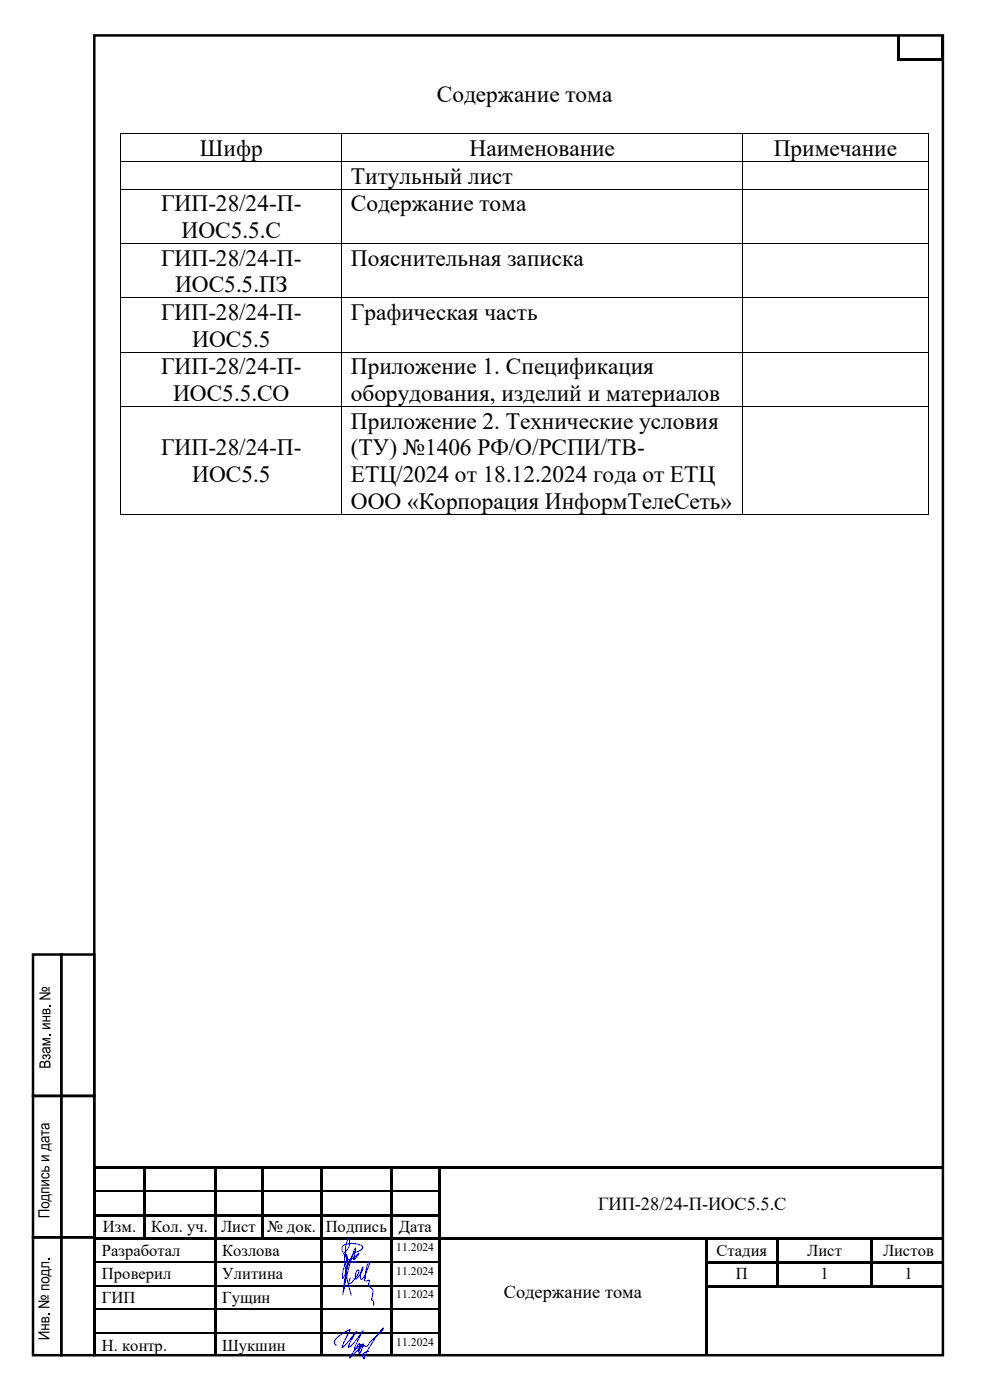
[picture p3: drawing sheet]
<svg xmlns="http://www.w3.org/2000/svg" width="210mm" height="297mm" viewBox="0 0 210 297" stroke-linecap="round" stroke-linejoin="round" font-family="sans-serif">
<defs><g id="words">
<g font-size="5">
<text x="92.7" y="21.6">Содержание тома</text>
<text x="42.4" y="33.1">Шифр</text>
<text x="99.6" y="33.1">Наименование</text>
<text x="164.1" y="33.1">Примечание</text>
<text x="74.4" y="39">Титульный лист</text>
<text x="34.2" y="44.8">ГИП-28/24-П-</text>
<text x="74.4" y="44.8">Содержание тома</text>
<text x="38.5" y="50.5">ИОС5.5.С</text>
<text x="34.2" y="56.3">ГИП-28/24-П-</text>
<text x="74.4" y="56.3">Пояснительная записка</text>
<text x="37.1" y="62.1">ИОС5.5.ПЗ</text>
<text x="34.2" y="67.9">ГИП-28/24-П-</text>
<text x="74.4" y="67.9">Графическая часть</text>
<text x="40.8" y="73.6">ИОС5.5</text>
<text x="34.2" y="79.4">ГИП-28/24-П-</text>
<text x="74.4" y="79.4">Приложение 1. Спецификация</text>
<text x="36.7" y="85.1">ИОС5.5.СО</text>
<text x="74.4" y="85.1">оборудования, изделий и материалов</text>
<text x="74.4" y="91">Приложение 2. Технические условия</text>
<text x="34.2" y="96.6">ГИП-28/24-П-</text>
<text x="74.4" y="96.6">(ТУ) №1406 РФ/О/РСПИ/ТВ-</text>
<text x="40.8" y="102.3">ИОС5.5</text>
<text x="74.4" y="102.3">ЕТЦ/2024 от 18.12.2024 года от ЕТЦ</text>
<text x="74.4" y="108">ООО «Корпорация ИнформТелеСеть»</text>
</g>
<g font-size="3.9">
<text x="126.9" y="256.7">ГИП-28/24-П-ИОС5.5.С</text>
<text x="106.9" y="275.4">Содержание тома</text>
</g>
<g font-size="3.5">
<text x="21.8" y="261.4">Изм.</text>
<text x="32.1" y="261.4">Кол. уч.</text>
<text x="46.9" y="261.4">Лист</text>
<text x="56.6" y="261.4">№ док.</text>
<text x="69.1" y="261.4">Подпись</text>
<text x="84.6" y="261.4">Дата</text>
<text x="21.6" y="266.4">Разработал</text>
<text x="47.1" y="266.4">Козлова</text>
<text x="152" y="266.4">Стадия</text>
<text x="171.2" y="266.4">Лист</text>
<text x="187.3" y="266.4">Листов</text>
<text x="21.6" y="271.4">Проверил</text>
<text x="47.1" y="271.4">Улитина</text>
<text x="156.1" y="271.4">П</text>
<text x="174" y="271.4">1</text>
<text x="191.9" y="271.4">1</text>
<text x="21.6" y="276.5">ГИП</text>
<text x="47.1" y="276.5">Гущин</text>
<text x="21.6" y="286.6">Н. контр.</text>
<text x="47.1" y="286.6">Шукшин</text>
</g>
<g font-size="2.5">
<text x="84.1" y="265.4">11.2024</text>
<text x="84.1" y="270.5">11.2024</text>
<text x="84.1" y="275.5">11.2024</text>
<text x="84.1" y="285.5">11.2024</text>
</g>
</g></defs>
<g fill="#000">
<path d="M190.2 7.5h.6v4.9h-.6z" fill-rule="evenodd"/>
<path d="M190.2 12.4h.6v.5h-.6z" fill-rule="evenodd"/>
<path d="M190.2 12.4h.6v.5h-.6z" fill-rule="evenodd"/>
<path d="M190.8 12.4h9v.5h-9z" fill-rule="evenodd"/>
<path d="M199.8 7.5h.5v4.9h-.5z" fill-rule="evenodd"/>
<path d="M199.8 12.4h.5v.5h-.5z" fill-rule="evenodd"/>
<path d="M199.8 12.4h.5v.5h-.5z" fill-rule="evenodd"/>
<path d="M19.9 248.1h.5v4.5h-.5z" fill-rule="evenodd"/>
<path d="M19.9 252.6h.5v.5h-.5z" fill-rule="evenodd"/>
<path d="M19.9 253.1h.5v4.5h-.5z" fill-rule="evenodd"/>
<path d="M19.9 257.6h.5v.5h-.5z" fill-rule="evenodd"/>
<path d="M20.4 257.6h10v.5h-10z" fill-rule="evenodd"/>
<path d="M30.4 248.1h.5v4.5h-.5z" fill-rule="evenodd"/>
<path d="M30.4 252.6h.5v.5h-.5z" fill-rule="evenodd"/>
<path d="M30.4 253.1h.5v4.5h-.5z" fill-rule="evenodd"/>
<path d="M30.4 257.6h.5v.5h-.5z" fill-rule="evenodd"/>
<path d="M30.9 257.6h14.5v.5h-14.5z" fill-rule="evenodd"/>
<path d="M45.4 248.1h.5v4.5h-.5z" fill-rule="evenodd"/>
<path d="M45.4 252.6h.5v.5h-.5z" fill-rule="evenodd"/>
<path d="M45.4 253.1h.5v4.5h-.5z" fill-rule="evenodd"/>
<path d="M45.4 257.6h.5v.5h-.5z" fill-rule="evenodd"/>
<path d="M45.9 257.6h9.5v.5h-9.5z" fill-rule="evenodd"/>
<path d="M55.4 248.1h.5v4.5h-.5z" fill-rule="evenodd"/>
<path d="M55.4 252.6h.5v.5h-.5z" fill-rule="evenodd"/>
<path d="M55.4 253.1h.5v4.5h-.5z" fill-rule="evenodd"/>
<path d="M55.4 257.6h.5v.5h-.5z" fill-rule="evenodd"/>
<path d="M55.9 257.6h12v.5h-12z" fill-rule="evenodd"/>
<path d="M67.9 248.1h.5v4.5h-.5z" fill-rule="evenodd"/>
<path d="M67.9 252.6h.5v.5h-.5z" fill-rule="evenodd"/>
<path d="M67.9 253.1h.5v4.5h-.5z" fill-rule="evenodd"/>
<path d="M67.9 257.6h.5v.5h-.5z" fill-rule="evenodd"/>
<path d="M68.4 257.6h14.5v.5h-14.5z" fill-rule="evenodd"/>
<path d="M82.9 248.1h.5v4.5h-.5z" fill-rule="evenodd"/>
<path d="M82.9 252.6h.5v.5h-.5z" fill-rule="evenodd"/>
<path d="M82.9 253.1h.5v4.5h-.5z" fill-rule="evenodd"/>
<path d="M82.9 257.6h.5v.5h-.5z" fill-rule="evenodd"/>
<path d="M83.4 257.6h9.5v.5h-9.5z" fill-rule="evenodd"/>
<path d="M92.9 248.1h.5v4.5h-.5z" fill-rule="evenodd"/>
<path d="M92.9 252.6h.5v.5h-.5z" fill-rule="evenodd"/>
<path d="M92.9 253.1h.5v4.5h-.5z" fill-rule="evenodd"/>
<path d="M92.9 257.6h.5v.5h-.5z" fill-rule="evenodd"/>
<path d="M19.9 258.1h.5v4.5h-.5z" fill-rule="evenodd"/>
<path d="M19.9 262.6h.5v.5h-.5z" fill-rule="evenodd"/>
<path d="M19.9 263.1h.5v4.5h-.5z" fill-rule="evenodd"/>
<path d="M19.9 267.6h.5v.6h-.5z" fill-rule="evenodd"/>
<path d="M19.9 268.2h.5v4.5h-.5z" fill-rule="evenodd"/>
<path d="M19.9 272.7h.5v.5h-.5z" fill-rule="evenodd"/>
<path d="M19.9 273.2h.5v4.5h-.5z" fill-rule="evenodd"/>
<path d="M19.9 277.7h.5v.6h-.5z" fill-rule="evenodd"/>
<path d="M20.4 262.6h10v.5h-10z" fill-rule="evenodd"/>
<path d="M30.4 258.1h.5v4.5h-.5z" fill-rule="evenodd"/>
<path d="M30.4 262.6h.5v.5h-.5z" fill-rule="evenodd"/>
<path d="M30.9 262.6h14.5v.5h-14.5z" fill-rule="evenodd"/>
<path d="M45.4 258.1h.5v4.5h-.5z" fill-rule="evenodd"/>
<path d="M45.4 262.6h.5v.5h-.5z" fill-rule="evenodd"/>
<path d="M45.4 263.1h.5v4.5h-.5z" fill-rule="evenodd"/>
<path d="M45.4 267.6h.5v.6h-.5z" fill-rule="evenodd"/>
<path d="M45.4 268.2h.5v4.5h-.5z" fill-rule="evenodd"/>
<path d="M45.4 272.7h.5v.5h-.5z" fill-rule="evenodd"/>
<path d="M45.4 273.2h.5v4.5h-.5z" fill-rule="evenodd"/>
<path d="M45.4 277.7h.5v.6h-.5z" fill-rule="evenodd"/>
<path d="M45.9 262.6h9.5v.5h-9.5z" fill-rule="evenodd"/>
<path d="M55.4 258.1h.5v4.5h-.5z" fill-rule="evenodd"/>
<path d="M55.4 262.6h.5v.5h-.5z" fill-rule="evenodd"/>
<path d="M55.9 262.6h12v.5h-12z" fill-rule="evenodd"/>
<path d="M67.9 258.1h.5v4.5h-.5z" fill-rule="evenodd"/>
<path d="M67.9 262.6h.5v.5h-.5z" fill-rule="evenodd"/>
<path d="M67.9 263.1h.5v4.5h-.5z" fill-rule="evenodd"/>
<path d="M67.9 267.6h.5v.6h-.5z" fill-rule="evenodd"/>
<path d="M67.9 268.2h.5v4.5h-.5z" fill-rule="evenodd"/>
<path d="M67.9 272.7h.5v.5h-.5z" fill-rule="evenodd"/>
<path d="M67.9 273.2h.5v4.5h-.5z" fill-rule="evenodd"/>
<path d="M67.9 277.7h.5v.6h-.5z" fill-rule="evenodd"/>
<path d="M68.4 262.6h14.5v.5h-14.5z" fill-rule="evenodd"/>
<path d="M82.9 258.1h.5v4.5h-.5z" fill-rule="evenodd"/>
<path d="M82.9 262.6h.5v.5h-.5z" fill-rule="evenodd"/>
<path d="M82.9 263.1h.5v4.5h-.5z" fill-rule="evenodd"/>
<path d="M82.9 267.6h.5v.6h-.5z" fill-rule="evenodd"/>
<path d="M82.9 268.2h.5v4.5h-.5z" fill-rule="evenodd"/>
<path d="M82.9 272.7h.5v.5h-.5z" fill-rule="evenodd"/>
<path d="M82.9 273.2h.5v4.5h-.5z" fill-rule="evenodd"/>
<path d="M82.9 277.7h.5v.6h-.5z" fill-rule="evenodd"/>
<path d="M83.4 262.6h9.5v.5h-9.5z" fill-rule="evenodd"/>
<path d="M92.9 258.1h.5v4.5h-.5z" fill-rule="evenodd"/>
<path d="M92.9 262.6h.5v.5h-.5z" fill-rule="evenodd"/>
<path d="M92.9 263.1h.5v4.5h-.5z" fill-rule="evenodd"/>
<path d="M92.9 267.6h.5v.6h-.5z" fill-rule="evenodd"/>
<path d="M92.9 268.2h.5v4.5h-.5z" fill-rule="evenodd"/>
<path d="M92.9 272.7h.5v.5h-.5z" fill-rule="evenodd"/>
<path d="M92.9 273.2h.5v4.5h-.5z" fill-rule="evenodd"/>
<path d="M92.9 277.7h.5v.6h-.5z" fill-rule="evenodd"/>
<path d="M93.4 262.6h56.3v.5h-56.3z" fill-rule="evenodd"/>
<path d="M149.7 262.6h.5v.5h-.5z" fill-rule="evenodd"/>
<path d="M149.7 263.1h.5v4.5h-.5z" fill-rule="evenodd"/>
<path d="M149.7 267.6h.5v.6h-.5z" fill-rule="evenodd"/>
<path d="M149.7 268.2h.5v4.5h-.5z" fill-rule="evenodd"/>
<path d="M149.7 272.7h.5v.5h-.5z" fill-rule="evenodd"/>
<path d="M149.7 273.2h.5v4.5h-.5z" fill-rule="evenodd"/>
<path d="M149.7 277.7h.5v.6h-.5z" fill-rule="evenodd"/>
<path d="M150.2 262.6h14.5v.5h-14.5z" fill-rule="evenodd"/>
<path d="M150.2 267.6h14.5v.5h-14.5z" fill-rule="evenodd"/>
<path d="M150.2 272.7h14.5v.5h-14.5z" fill-rule="evenodd"/>
<path d="M164.7 262.6h.5v.5h-.5z" fill-rule="evenodd"/>
<path d="M164.7 263.1h.5v4.5h-.5z" fill-rule="evenodd"/>
<path d="M164.7 267.6h.5v.6h-.5z" fill-rule="evenodd"/>
<path d="M164.7 268.2h.5v4.5h-.5z" fill-rule="evenodd"/>
<path d="M164.7 272.7h.5v.5h-.5z" fill-rule="evenodd"/>
<path d="M165.2 262.6h19.5v.5h-19.5z" fill-rule="evenodd"/>
<path d="M165.2 267.6h19.5v.5h-19.5z" fill-rule="evenodd"/>
<path d="M165.2 272.7h19.5v.5h-19.5z" fill-rule="evenodd"/>
<path d="M184.7 262.6h.5v.5h-.5z" fill-rule="evenodd"/>
<path d="M184.7 263.1h.5v4.5h-.5z" fill-rule="evenodd"/>
<path d="M184.7 267.6h.5v.6h-.5z" fill-rule="evenodd"/>
<path d="M184.7 268.2h.5v4.5h-.5z" fill-rule="evenodd"/>
<path d="M184.7 272.7h.5v.5h-.5z" fill-rule="evenodd"/>
<path d="M19.9 278.3h.5v4.4h-.5z" fill-rule="evenodd"/>
<path d="M19.9 282.7h.5v.6h-.5z" fill-rule="evenodd"/>
<path d="M45.4 278.3h.5v4.4h-.5z" fill-rule="evenodd"/>
<path d="M45.4 282.7h.5v.6h-.5z" fill-rule="evenodd"/>
<path d="M67.9 278.3h.5v4.4h-.5z" fill-rule="evenodd"/>
<path d="M67.9 282.7h.5v.6h-.5z" fill-rule="evenodd"/>
<path d="M82.9 278.3h.5v4.4h-.5z" fill-rule="evenodd"/>
<path d="M82.9 282.7h.5v.6h-.5z" fill-rule="evenodd"/>
<path d="M92.9 278.3h.5v4.4h-.5z" fill-rule="evenodd"/>
<path d="M92.9 282.7h.5v.6h-.5z" fill-rule="evenodd"/>
<path d="M149.7 278.3h.5v4.4h-.5z" fill-rule="evenodd"/>
<path d="M149.7 282.7h.5v.6h-.5z" fill-rule="evenodd"/>
</g>
<g fill="#000">
<path d="M25.5 28.3h.2v.2h-.2zM25.5 34.2h.2v.1h-.2zM72.4 28.3h.2v.2h-.2zM72.4 34.2h.2v.1h-.2zM157.4 28.3h.2v.2h-.2zM157.4 34.2h.2v.1h-.2zM196.9 28.3h.2v.2h-.2zM196.9 34.2h.2v.1h-.2zM25.5 40h.2v.2h-.2zM25.5 51.6h.2v.1h-.2zM72.4 40h.2v.2h-.2zM72.4 51.6h.2v.1h-.2z"/>
<path d="M157.4 40h.2v.2h-.2zM157.4 51.6h.2v.1h-.2zM196.9 40h.2v.2h-.2zM196.9 51.6h.2v.1h-.2zM25.5 63.1h.2v.2h-.2zM25.5 74.6h.2v.2h-.2zM72.4 63.1h.2v.2h-.2zM72.4 74.6h.2v.2h-.2zM157.4 63.1h.2v.2h-.2zM157.4 74.6h.2v.2h-.2zM196.9 63.1h.2v.2h-.2zM196.9 74.6h.2v.2h-.2z"/>
<path d="M25.5 86.2h.2v.2h-.2zM72.4 86.2h.2v.2h-.2zM157.4 86.2h.2v.2h-.2zM196.9 86.2h.2v.2h-.2zM25.5 109.1h.2v.2h-.2zM72.4 109.1h.2v.2h-.2zM157.4 109.1h.2v.2h-.2zM196.9 109.1h.2v.2h-.2zM9 215.6h1.7v.2h-.8v.7h.8v.2h-1.7v-.2h.7v-.7h-.7zM9 217.1h1.7v.3h-1.3l1.3 .7v.2h-1.7v-.2h1.3l-1.3-.7zM10.4 213.3h.3v.3h-.3zM10.4 219.5h.3v.3h-.3z"/>
<path d="M9 220.3h1.7v.2h-1.4l1.4 .4v.3l-1.4 .4h1.4v.2h-1.7v-.4l1.4-.3-1.4-.5zM9.1 223.9l.4-.2 .3 .2a.55 .55 0 0 1 .9 .1 .55 .55 0 0 1-.5 .8v-.2a.32 .32 0 0 0 .3-.3 .32 .32 0 0 0-.3-.3 .32 .32 0 0 0-.3 .4h-.2v-.2a.27 .27 0 0 0-.3-.2 .27 .27 0 0 0-.2 .3 .27 .27 0 0 0 .3 .2l-.1 .3-.4-.3v-.4zM8.1 256.7h2.4v.2h-2.1v1.1h2.1v.3h-2.4zM8.8 239.8h.2v.4h1.5v.3h-1.5v.5h-.2zM8.8 245.1h1.7v.3h-1.3l1.3 .7v.2h-1.7v-.2h1.3l-1.3-.7zM8.8 250.4h1.7v.2h-1.3l1.3 .7v.3h-1.7v-.3h1.3l-1.3-.6zM8.8 252h1.7v.2h-1.5v.7h1.5v.2h-1.7zM8.9 249l.4-.2v.3a.41 .41 0 0 0-.3 .5 .41 .41 0 0 0 .6 .2 .42 .42 0 0 0 .7-.2 .42 .42 0 0 0-.4-.5v-.3a.66 .66 0 0 1 .6 .8 .66 .66 0 0 1-.9 .5l-.4-.1-.4-.2-.1-.4zM19.9 247.5h.5v.6h-.5zM19.9 247.5h.5v.5h-.5zM20.4 247.5h10v.5h-10zM30.4 248l.5 .1z"/>
<path d="M30.4 247.5h.5v.5h-.5zM30.9 247.5h14.5v.5h-14.5zM45.4 248l.5 .1zM45.4 247.5h.5v.5h-.5zM45.9 247.5h9.5v.5h-9.5zM55.4 248l.5 .1zM55.4 247.5h.5v.5h-.5zM55.9 247.5h12v.5h-12zM67.9 248l.5 .1zM67.9 247.5h.5v.5h-.5zM68.4 247.5h14.5v.5h-14.5zM82.9 248l.5 .1z"/>
<path d="M82.9 247.5h.5v.5h-.5zM83.4 247.5h9.5v.5h-9.5zM92.9 248l.5 .1zM92.9 247.5h.5v.5h-.5zM93.4 247.5h106.7v.5h-106.7zM8.8 272.6h1.7v.2h-1.5v.7h1.5v.2h-1.7zM10.2 278.7h.3v.3h-.3zM10.2 267h.3v.3h-.3zM8.8 267.8h1.7v.2h-1.5v.7h1.3l.2 .5h-.3v-.3h-1.4zM149.7 263.1h.5zM164.7 263.1h.5zM184.7 263.1h.5z"/>
<path d="M185.2 262.6h14.9v.5h-14.9zM185.2 267.6h14.9v.5h-14.9zM185.2 272.7h14.9v.5h-14.9zM8.1 282.6h2.4v.2h-1.9l1.9 1.1v.3h-2.4v-.3h1.9l-1.9-1.1zM8.8 281h1.7v.2h-.8v.7h.8v.3h-1.7v-.3h.7v-.7h-.7zM19.9 283.3h.5v4.2h-.5zM45.4 283.3h.5v4.2h-.5zM67.9 283.3h.5v4.2h-.5zM82.9 283.3h.5v4.2h-.5zM92.9 283.3h.5v4.2h-.5zM149.7 283.3h.5v4.2h-.5z"/>
<path d="M8.4 210.6h2.3v.2l-1.8 1h1.8v.3h-2.3v-.3l1.8-1h-1.8zM8.9 209.6a.6 .6 0 0 1 .9-.2 .6 .6 0 0 1 .1 .8l-.2 .2a.57 .57 0 0 1-.7-.1 .57 .57 0 0 1-.1-.7zM9.1 209.8a.35 .35 0 0 0 .4 .4 .35 .35 0 0 0 .3-.5zM10.3 209.4h.2v1h-.2z"/>
<path d="M9.1 214.2a.47 .47 0 0 1 .7 0 .47 .47 0 0 1 .6-.2 .47 .47 0 0 1 .3 .5v.7h-1.7zM10 214.3v.6h.5v-.3a.27 .27 0 0 0-.1-.3 .27 .27 0 0 0-.4 0zM9.3 214.4l-.1 .5h.5v-.2a.27 .27 0 0 0-.1-.3 .27 .27 0 0 0-.3 0z"/>
<path d="M8.5 225.3a.6 .6 0 0 1 1 .1 .66 .66 0 0 1 .7-.3 .66 .66 0 0 1 .5 .7v.8h-2.3v-1zM9.7 225.4l-.1 .9h.8v-.5a.41 .41 0 0 0-.2-.5 .41 .41 0 0 0-.5 .1zM8.7 225.5l-.1 .8h.7v-.5a.37 .37 0 0 0-.1-.4 .37 .37 0 0 0-.5 .1z"/>
<path d="M8.9 238.5l1.6-.2v.3h-.2a.54 .54 0 0 1 0 1 .54 .54 0 0 1-.8-.5l-.2-.5a.37 .37 0 0 0-.3 .4 .37 .37 0 0 0 .3 .4v.2a.68 .68 0 0 1-.4-1.1zM9.6 238.6a.6 .6 0 0 0 .4 .8 .43 .43 0 0 0 .2-.6 .43 .43 0 0 0-.6-.2z"/>
<path d="M9.1 222.3l1.6-.2v.3h-.2a.54 .54 0 0 1 0 1 .54 .54 0 0 1-.8-.5l-.1-.4-.3 .1-.1 .4 .3 .2v.2a.68 .68 0 0 1-.4-1.1zM9.8 222.5a.6 .6 0 0 0 .4 .7l.2-.1a.47 .47 0 0 0 0-.5 .47 .47 0 0 0-.6-.1z"/>
<path d="M8.8 248.4h.6a.62 .62 0 0 1 .1-.8 .62 .62 0 0 1 .7-.1l.3 .3v.8h-1.7zM9.8 247.7l-.1 .7h.5v-.3a.31 .31 0 0 0-.1-.4 .31 .31 0 0 0-.3 0z"/>
<path d="M8.9 255.3a.86 .86 0 0 1 1.1-.3 .86 .86 0 0 1 .4 1.1 .89 .89 0 0 1-1.1 .3 .89 .89 0 0 1-.5-1zM9.1 255.4a.5 .5 0 0 0 .1 .7 .5 .5 0 0 0 .6 0 .45 .45 0 0 0 .5-.5 .45 .45 0 0 0-.7-.3z"/>
<path d="M8.9 241.2l1.6-.1v.2l-.2 .1a.54 .54 0 0 1 0 .9 .54 .54 0 0 1-.8-.5l-.2-.4a.37 .37 0 0 0-.3 .4 .37 .37 0 0 0 .3 .3v.3a.68 .68 0 0 1-.4-1.2zM9.6 241.4a.6 .6 0 0 0 .4 .8 .43 .43 0 0 0 .2-.6 .43 .43 0 0 0-.6-.2z"/>
<path d="M8.8 242.8l2.2-.2v.2h-.5v1.2h.5v.2h-.8a1.74 1.74 0 0 0-1.4-.4zM9 243v.6l1.2 .2v-.8z"/>
<path d="M8.8 253.5l2.2-.1v.2h-.5v1.1h.5v.3h-.8a1.74 1.74 0 0 0-1.4-.4zM9 253.8v.6l1.2 .2v-.8z"/>
<path d="M8.1 276h2.4v.3l-1.8 .9h1.8v.3h-2.4v-.3l1.9-1h-1.9zM8.7 275a.6 .6 0 0 1 .8-.2 .6 .6 0 0 1 .2 .9l-.2 .1a.57 .57 0 0 1-.7-.1 .57 .57 0 0 1-.1-.7zM8.9 275.2a.35 .35 0 0 0 .3 .4 .35 .35 0 0 0 .4-.5zM10.1 274.8h.2v1h-.2z"/>
<path d="M9 271.1a.86 .86 0 0 1 1-.2 .86 .86 0 0 1 .5 1 .86 .86 0 0 1-1.2 .4 .86 .86 0 0 1-.4-1.1zM9.1 271.4a.5 .5 0 0 0 .1 .6 .5 .5 0 0 0 .6 0 .45 .45 0 0 0 .5-.5 .45 .45 0 0 0-.7-.3z"/>
<path d="M8.8 269.5h1.4v-.2h.8v.2h-.5v1.2h.5v.2h-.8a1.47 1.47 0 0 0-1.4-.4zM9 269.7v.6l1.2 .2v-.8z"/>
<path d="M8.9 279.6a.47 .47 0 0 1 .7 0 .47 .47 0 0 1 .6-.2 .47 .47 0 0 1 .3 .5v.7h-1.7zM9.8 279.7l-.1 .7h.5v-.7zM9.1 279.8l-.1 .6h.5v-.3a.27 .27 0 0 0-.1-.3 .27 .27 0 0 0-.3 0z"/>
</g>
<g fill="none" stroke="#000" stroke-width=".25">
<path d="M20.4 252.7h10M30.9 252.7h14.5M45.9 252.7h9.5M55.9 252.7h12M68.4 252.7h14.5M83.4 252.7h9.5M20.4 267.8h25M20.4 272.8h25M20.4 277.8h25M45.9 267.8h22M45.9 272.8h22M45.9 277.8h22"/>
<path d="M68.4 267.8h14.5M68.4 272.8h14.5M68.4 277.8h14.5M83.4 267.8h9.5M83.4 272.8h9.5M83.4 277.8h9.5M20.4 282.8h25M45.9 282.8h22M68.4 282.8h14.5M83.4 282.8h9.5"/>
</g>
<path d="M20 7.5h180v280h-180zM7 202.5h6v30h-6zM13 202.5h7v30h-7zM7 232.5h6v30h-6zM13 232.5h7v30h-7zM7 262.5h6v25h-6zM13 262.5h7v25h-7z" fill="none" stroke="#000" stroke-width=".53"/>
<path d="M72.8 274.7l.2-2.5 .6-2.8 .6-1.8 .9-1.9-1.2 3.8-1 4.5 .8-6.8-.1-.7-.3-.4a.35 .35 0 0 0-.2 .5l.4 4.2 1 4M74.3 271.1l-.2 .8v.5l.7-.5 1-1.3 .4-.8-.2-.3-.3 .2-.2 .3-.1 1.3h.2l.4-.4 .9-1.3 .1-.8-.6 1.9 .1 .7h.3l1-1.7 .6-2-.3 .2-.2 .6-.4 2.3-.1 .2 .1 .3-.2 .2 .2 .3 .8-.1-.1 1.1 .9 .8-.3 2.1 .4 .4 .1 .9" fill="none" stroke="#00c" stroke-width=".21"/>
<path d="M73 265.8l.8-.8 .3-.7 .1-.8-.3-.6-.4 .9-.2 1.4 .3 2.7v1.1l-.5 1.5-.4 .7 .1-1.5 .7-1.9 .3-.4 1.1-.5 1.2-.9-.6 .9-.4 .3 .3-2.4-.1 .2-.2 .6 .4 .1 1-.5 .5-.5-.5-.5-1.2-.3h-1.5l-1 .4-.2 .4v.5l.6 1.3 1.3 1.1 .5 .2 .7-.1M71.4 285.4a.82 .82 0 0 1-.5-.8 .82 .82 0 0 1 .5-.7l1.2-1 1.7-.8-1.4 2.9-.3 .8 .1 .1 .8-.8 2.1-2.7-1.4 2.5-.3 .8 .1 .2 .5-.3 .6-.7 1.9-2.6-1.6 3.2a.38 .38 0 0 0-.2 .4 .38 .38 0 0 0 .3 .3l.8-.7a.21 .21 0 0 0 0-.3 .21 .21 0 0 0-.3 0l-.2 .5-1.3 1.7-.3 .7 1.6-1.5 .9-1.2-.6 1.2h-.1l1.1-1.5-.2 .8-.6 1.3a1.05 1.05 0 0 1 .7-1.6h.4a.37 .37 0 0 0 .5 .1 .37 .37 0 0 0 .2-.3l.7-1 2-1.8a.68 .68 0 0 0 .5-.8l-.6 .6-1.4 2a13.1 13.1 0 0 0-2 3.8v.1a.77 .77 0 0 1-.4-.9 .77 .77 0 0 1 .8-.5l.5-.2" fill="none" stroke="#00f" stroke-width=".21"/>
<g fill="none" stroke="#000" stroke-width=".21">
<path d="M25.6 28.5v5.7M25.6 34.3v5.7M25.7 28.4h46.7M25.7 34.2h46.7M72.5 28.5v5.7M72.5 34.3v5.7M72.6 28.4h84.8M72.6 34.2h84.8M157.5 28.5v5.7M157.5 34.3v5.7M157.6 28.4h39.3M157.6 34.2h39.3"/>
<path d="M197 28.5v5.7M197 34.3v5.7M25.6 40.2v11.4M25.6 51.7v11.4M25.7 40.1h46.7M25.7 51.6h46.7M72.5 40.2v11.4M72.5 51.7v11.4M72.6 40.1h84.8M72.6 51.6h84.8M157.5 40.2v11.4M157.5 51.7v11.4"/>
<path d="M157.6 40.1h39.3M157.6 51.6h39.3M197 40.2v11.4M197 51.7v11.4M25.6 63.3v11.3M25.6 74.8v11.4M25.7 63.2h46.7M25.7 74.7h46.7M72.5 63.3v11.3M72.5 74.8v11.4M72.6 63.2h84.8M72.6 74.7h84.8"/>
<path d="M157.5 63.3v11.3M157.5 74.8v11.4M157.6 63.2h39.3M157.6 74.7h39.3M197 63.3v11.3M197 74.8v11.4M25.6 86.4v22.7M25.7 86.3h46.7M72.5 86.4v22.7M72.6 86.3h84.8M157.5 86.4v22.7M157.6 86.3h39.3"/>
<path d="M197 86.4v22.7M25.7 109.2h46.7M72.6 109.2h84.8M157.6 109.2h39.3"/>
</g>
<use href="#words"/>
</svg>
